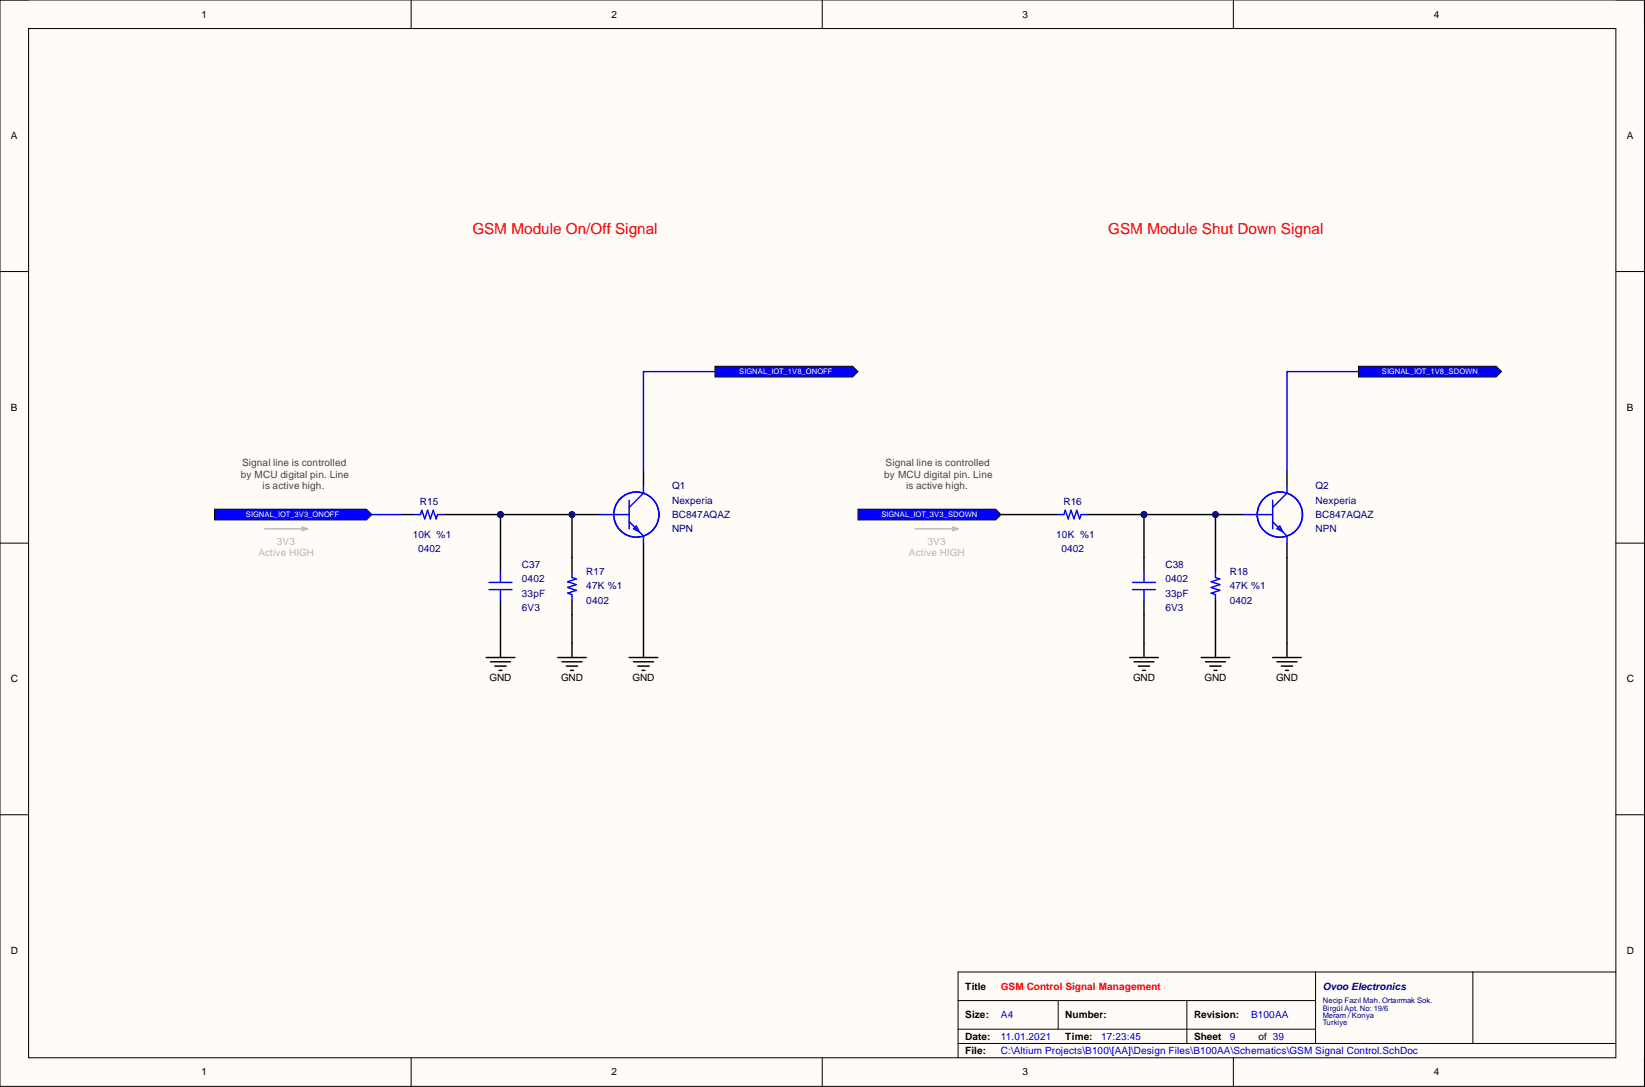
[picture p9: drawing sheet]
<svg xmlns="http://www.w3.org/2000/svg" width="292mm" height="193mm" viewBox="0 0 292 193" stroke-linecap="round" stroke-linejoin="round" font-family="sans-serif">
<defs><g id="words">
<g font-size="2.7" fill="#f00">
<text x="83.9" y="41.5">GSM Module On/Off Signal</text>
<text x="196.8" y="41.5">GSM Module Shut Down Signal</text>
</g>
<g font-size="1.8">
<text x="35.8" y="3.1">1</text>
<text x="108.6" y="3.1">2</text>
<text x="181.6" y="3.1">3</text>
<text x="254.6" y="3.1">4</text>
<text x="1.9" y="24.7">A</text>
<text x="288.9" y="24.7">A</text>
<text x="1.9" y="72.9">B</text>
<text x="288.9" y="72.9">B</text>
<text x="1.9" y="121.1">C</text>
<text x="86.9" y="120.9">GND</text>
<text x="99.6" y="120.9">GND</text>
<text x="112.3" y="120.9">GND</text>
<text x="201.2" y="120.9">GND</text>
<text x="213.9" y="120.9">GND</text>
<text x="226.6" y="120.9">GND</text>
<text x="288.9" y="121.1">C</text>
<text x="1.9" y="169.3">D</text>
<text x="288.9" y="169.3">D</text>
<text x="171.4" y="175.7">Title</text>
<text x="171.4" y="180.8">Size:</text>
<text x="171.4" y="184.6">Date:</text>
<text x="189.2" y="180.8">Number:</text>
<text x="189.2" y="184.6">Time:</text>
<text x="212" y="180.8">Revision:</text>
<text x="212" y="184.6">Sheet</text>
<text x="223.4" y="184.6">of 39</text>
<text x="35.8" y="190.9">1</text>
<text x="108.6" y="190.9">2</text>
<text x="171.4" y="187.1">File:</text>
<text x="181.6" y="190.9">3</text>
<text x="254.6" y="190.9">4</text>
</g>
<g font-size="1.8" fill="#434343">
<text x="43" y="82.8">Signal line is controlled</text>
<text x="157.3" y="82.8">Signal line is controlled</text>
<text x="42.7" y="84.8">by MCU digital pin. Line</text>
<text x="46.6" y="86.9">is active high.</text>
<text x="157" y="84.8">by MCU digital pin. Line</text>
<text x="160.9" y="86.9">is active high.</text>
</g>
<g font-size="1.8" fill="#000080">
<text x="74.6" y="89.7">R15</text>
<text x="119.3" y="89.4">Nexperia</text>
<text x="119.3" y="86.9">Q1</text>
<text x="188.8" y="89.7">R16</text>
<text x="233.6" y="89.4">Nexperia</text>
<text x="233.6" y="86.9">Q2</text>
<text x="73.3" y="95.5">10K %1</text>
<text x="119.3" y="91.9">BC847AQAZ</text>
<text x="119.3" y="94.5">NPN</text>
<text x="187.6" y="95.5">10K %1</text>
<text x="233.6" y="91.9">BC847AQAZ</text>
<text x="233.6" y="94.5">NPN</text>
<text x="74.2" y="98">0402</text>
<text x="92.7" y="100.8">C37</text>
<text x="188.5" y="98">0402</text>
<text x="206.9" y="100.8">C38</text>
<text x="92.7" y="103.4">0402</text>
<text x="92.7" y="105.9">33pF</text>
<text x="104.1" y="104.6">47K %1</text>
<text x="104.1" y="107.2">0402</text>
<text x="104.1" y="102.1">R17</text>
<text x="206.9" y="103.4">0402</text>
<text x="206.9" y="105.9">33pF</text>
<text x="218.4" y="104.6">47K %1</text>
<text x="218.4" y="107.2">0402</text>
<text x="218.4" y="102.1">R18</text>
<text x="92.7" y="108.4">6V3</text>
<text x="206.9" y="108.4">6V3</text>
<text x="234.9" y="175.7">Ovoo Electronics</text>
</g>
<g font-size="1.8" fill="#b7b7b7">
<text x="45.9" y="98.8">Active HIGH</text>
<text x="49.2" y="96.8">3V3</text>
<text x="161.4" y="98.8">Active HIGH</text>
<text x="164.7" y="96.8">3V3</text>
</g>
<text font-size="1.8" fill="#f00" x="177.7" y="175.7">GSM Control Signal Management</text>
<g font-size="1.8" fill="#00f">
<text x="177.7" y="184.6">11.01.2021</text>
<text x="177.7" y="180.8">A4</text>
<text x="195.5" y="184.6">17:23:45</text>
<text x="218.4" y="184.6">9</text>
<text x="222.2" y="180.8">B100AA</text>
<text x="177.7" y="187.1">C:\Altium Projects\B100\[AA]\Design Files\B100AA\Schematics\GSM Signal Control.SchDoc</text>
</g>
<g font-size="1.4" fill="#fff">
<text x="131.3" y="66.5">SIGNAL_IOT_1V8_ONOFF</text>
<text x="245.4" y="66.5">SIGNAL_IOT_1V8_SDOWN</text>
<text x="43.7" y="91.9">SIGNAL_IOT_3V3_ONOFF</text>
<text x="156.5" y="91.9">SIGNAL_IOT_3V3_SDOWN</text>
</g>
<g font-size="1.4" fill="#000080">
<text x="234.9" y="178.1">Necip Fazıl Mah. Ortaırmak Sok.</text>
<text x="234.9" y="179.4">Birgül Apt. No: 19/6</text>
<text x="234.9" y="180.7">Meram / Konya</text>
<text x="234.9" y="181.9">Turkiye</text>
</g>
</g></defs>
<path d="M0 0h292v192.9h-292z" fill-rule="evenodd" fill="#fffcf8"/>
<path d="M0 0h292v192.9h-292z" fill="none" stroke="#000" stroke-width=".18"/>
<path d="M5.1 5.1h281.8v182.7h-281.8z" fill-rule="evenodd" fill="#fffcf8"/>
<g fill="none" stroke="#000" stroke-width=".18">
<path d="M0 0h5.1M73 0v5.1M146 0v5.1M219 0v5.1M286.9 0h5.1v5.1M5.1 5.1h281.8v182.7h-281.8zM0 48.2h5.1M286.9 48.2h5.1M0 96.4h5.1M286.9 96.4h5.1M0 144.6h5.1M286.9 144.6h5.1"/>
<path d="M170.1 177.6h63.5M187.9 177.6v5.1M210.8 177.6v7.6M233.6 172.6v12.6M261.5 172.6v12.6M286.9 172.6h-116.8v15.2M73 187.8v5.1M146 187.8v5.1M170.1 185.2h116.8M170.1 182.7h63.5M219 187.8v5.1M292 187.8v5.1"/>
</g>
<g fill="none" stroke="#000" stroke-width=".25">
<path d="M71.1 91.3h2.5M78.7 91.3h2.6M88.9 99v2.5M101.6 99v2.5M104.1 91.3h2.5M114.3 83.7v2.6M114.3 96.4v2.6M185.4 91.3h2.5M193 91.3h2.5M203.1 99v2.5M215.8 99v2.5M218.4 91.3h2.5"/>
<path d="M228.5 83.7v2.6M228.5 96.4v2.6M86.3 116.7h5.1M87.1 117.5h3.5M87.9 118.2h2M88.6 119h.5M88.9 106.6v2.5M88.9 114.2v2.5M99 116.7h5.1M99.8 117.5h3.5M100.6 118.2h2M101.3 119h.5"/>
<path d="M101.6 106.6v2.5M101.6 114.2v2.5M111.7 116.7h5.1M112.5 117.5h3.5M113.2 118.2h2.1M114 119h.5M114.3 114.2v2.5M200.6 116.7h5.1M201.4 117.5h3.5M202.1 118.2h2M202.9 119h.5M203.1 106.6v2.5"/>
<path d="M203.1 114.2v2.5M213.3 116.7h5.1M214.1 117.5h3.5M214.8 118.2h2M215.6 119h.5M215.8 106.6v2.5M215.8 114.2v2.5M226 116.7h5.1M226.7 117.5h3.6M227.5 118.2h2M228.3 119h.5M228.5 114.2v2.5"/>
</g>
<g fill="none" stroke="#00f" stroke-width=".25">
<path d="M73.6 91.3h1.1l.2-.7 .5 1.5 .5-1.5 .5 1.5 .5-1.5 .5 1.5 .3-.8h1M106.6 91.3h5.1M111.7 88.8v5.1M111.7 92.6l2.6 2.6v1.2M112.5 93.9l.5-.5 .5 1zM114.3 86.3v1.2l-2.6 2.6M187.9 91.3h1l.3-.7 .5 1.5 .5-1.5 .5 1.5 .5-1.5 .5 1.5 .3-.8h1M220.9 91.3h5.1M226 88.8v5.1M226 92.6l2.5 2.6v1.2M226.7 93.9l.6-.5 .5 1zM228.5 86.3v1.2l-2.5 2.6"/>
<path d="M86.8 104.7h4.1M86.8 103.4h4.1M88.9 101.5v1.9M88.9 104.7v1.9M101.6 101.5v1l.7 .3-1.5 .5 1.5 .5-1.5 .5 1.5 .5-1.5 .5 .8 .3v1M201.1 104.7h4.1M201.1 103.4h4.1M203.1 101.5v1.9M203.1 104.7v1.9M215.8 101.5v1l.8 .3-1.5 .5 1.5 .5-1.5 .5 1.5 .5-1.5 .5 .7 .3v1"/>
<circle cx="113" cy="91.4" r="4"/>
<circle cx="227.3" cy="91.4" r="4"/>
</g>
<path d="M127 65h24.4l1 1-1 .9h-24.4z" fill-rule="evenodd" fill="#00f"/>
<path d="M127 65h24.4l1 1-1 .9h-24.4z" fill="none" stroke="#000" stroke-width=".18"/>
<path d="M241.2 65h24.5l.9 1-.9 .9h-24.5z" fill-rule="evenodd" fill="#00f"/>
<path d="M241.2 65h24.5l.9 1-.9 .9h-24.5z" fill="none" stroke="#000" stroke-width=".18"/>
<path d="M38.1 90.4h27l.9 .9-.9 1h-27z" fill-rule="evenodd" fill="#00f"/>
<path d="M38.1 90.4h27l.9 .9-.9 1h-27z" fill="none" stroke="#000" stroke-width=".18"/>
<path d="M152.4 90.4h24.4l.9 .9-.9 1h-24.4z" fill-rule="evenodd" fill="#00f"/>
<path d="M152.4 90.4h24.4l.9 .9-.9 1h-24.4z" fill="none" stroke="#000" stroke-width=".18"/>
<path d="M47 93.9h7.6M53.6 93.5l1 .4M54.6 93.9l-1 .3M162.5 93.9h7.6M169.1 93.5l1 .4M170.1 93.9l-1 .3" fill="none" stroke="#b7b7b7" stroke-width=".25"/>
<path d="M81.3 91.3h7.6M228.5 99v15.2" fill="none" stroke="#000" stroke-width=".25"/>
<path d="M66 91.3h5.1" fill="none" stroke="#00f" stroke-width=".25"/>
<circle cx="88.9" cy="91.3" r=".51" fill="#000080"/>
<circle cx="88.9" cy="91.3" r=".51" fill="none" stroke="#000080" stroke-width=".18"/>
<path d="M88.9 91.3h12.7" fill="none" stroke="#000" stroke-width=".25"/>
<circle cx="88.9" cy="91.3" r=".51" fill="#000080"/>
<circle cx="88.9" cy="91.3" r=".51" fill="none" stroke="#000080" stroke-width=".18"/>
<circle cx="101.6" cy="91.3" r=".51" fill="#000080"/>
<circle cx="101.6" cy="91.3" r=".51" fill="none" stroke="#000080" stroke-width=".18"/>
<path d="M104.1 91.3h-2.5v7.7" fill="none" stroke="#000" stroke-width=".25"/>
<circle cx="101.6" cy="91.3" r=".51" fill="#000080"/>
<circle cx="101.6" cy="91.3" r=".51" fill="none" stroke="#000080" stroke-width=".18"/>
<path d="M127 66h-12.7v17.7" fill="none" stroke="#00f" stroke-width=".25"/>
<path d="M177.7 91.3h7.7M195.5 91.3h7.6" fill="none" stroke="#000" stroke-width=".25"/>
<circle cx="203.1" cy="91.3" r=".51" fill="#000080"/>
<circle cx="203.1" cy="91.3" r=".51" fill="none" stroke="#000080" stroke-width=".18"/>
<path d="M203.1 91.3h12.7" fill="none" stroke="#000" stroke-width=".25"/>
<circle cx="203.1" cy="91.3" r=".51" fill="#000080"/>
<circle cx="203.1" cy="91.3" r=".51" fill="none" stroke="#000080" stroke-width=".18"/>
<circle cx="215.8" cy="91.3" r=".51" fill="#000080"/>
<circle cx="215.8" cy="91.3" r=".51" fill="none" stroke="#000080" stroke-width=".18"/>
<path d="M218.4 91.3h-2.6v7.7" fill="none" stroke="#000" stroke-width=".25"/>
<circle cx="215.8" cy="91.3" r=".51" fill="#000080"/>
<circle cx="215.8" cy="91.3" r=".51" fill="none" stroke="#000080" stroke-width=".18"/>
<path d="M241.2 66h-12.7v17.7" fill="none" stroke="#00f" stroke-width=".25"/>
<path d="M88.9 91.3v7.7M88.9 109.1v5.1" fill="none" stroke="#000" stroke-width=".25"/>
<circle cx="88.9" cy="91.3" r=".51" fill="#000080"/>
<circle cx="88.9" cy="91.3" r=".51" fill="none" stroke="#000080" stroke-width=".18"/>
<path d="M114.3 99v15.2M203.1 91.3v7.7M101.6 109.1v5.1M203.1 109.1v5.1" fill="none" stroke="#000" stroke-width=".25"/>
<circle cx="203.1" cy="91.3" r=".51" fill="#000080"/>
<circle cx="203.1" cy="91.3" r=".51" fill="none" stroke="#000080" stroke-width=".18"/>
<path d="M215.8 109.1v5.1" fill="none" stroke="#000" stroke-width=".25"/>
<use href="#words"/>
</svg>
